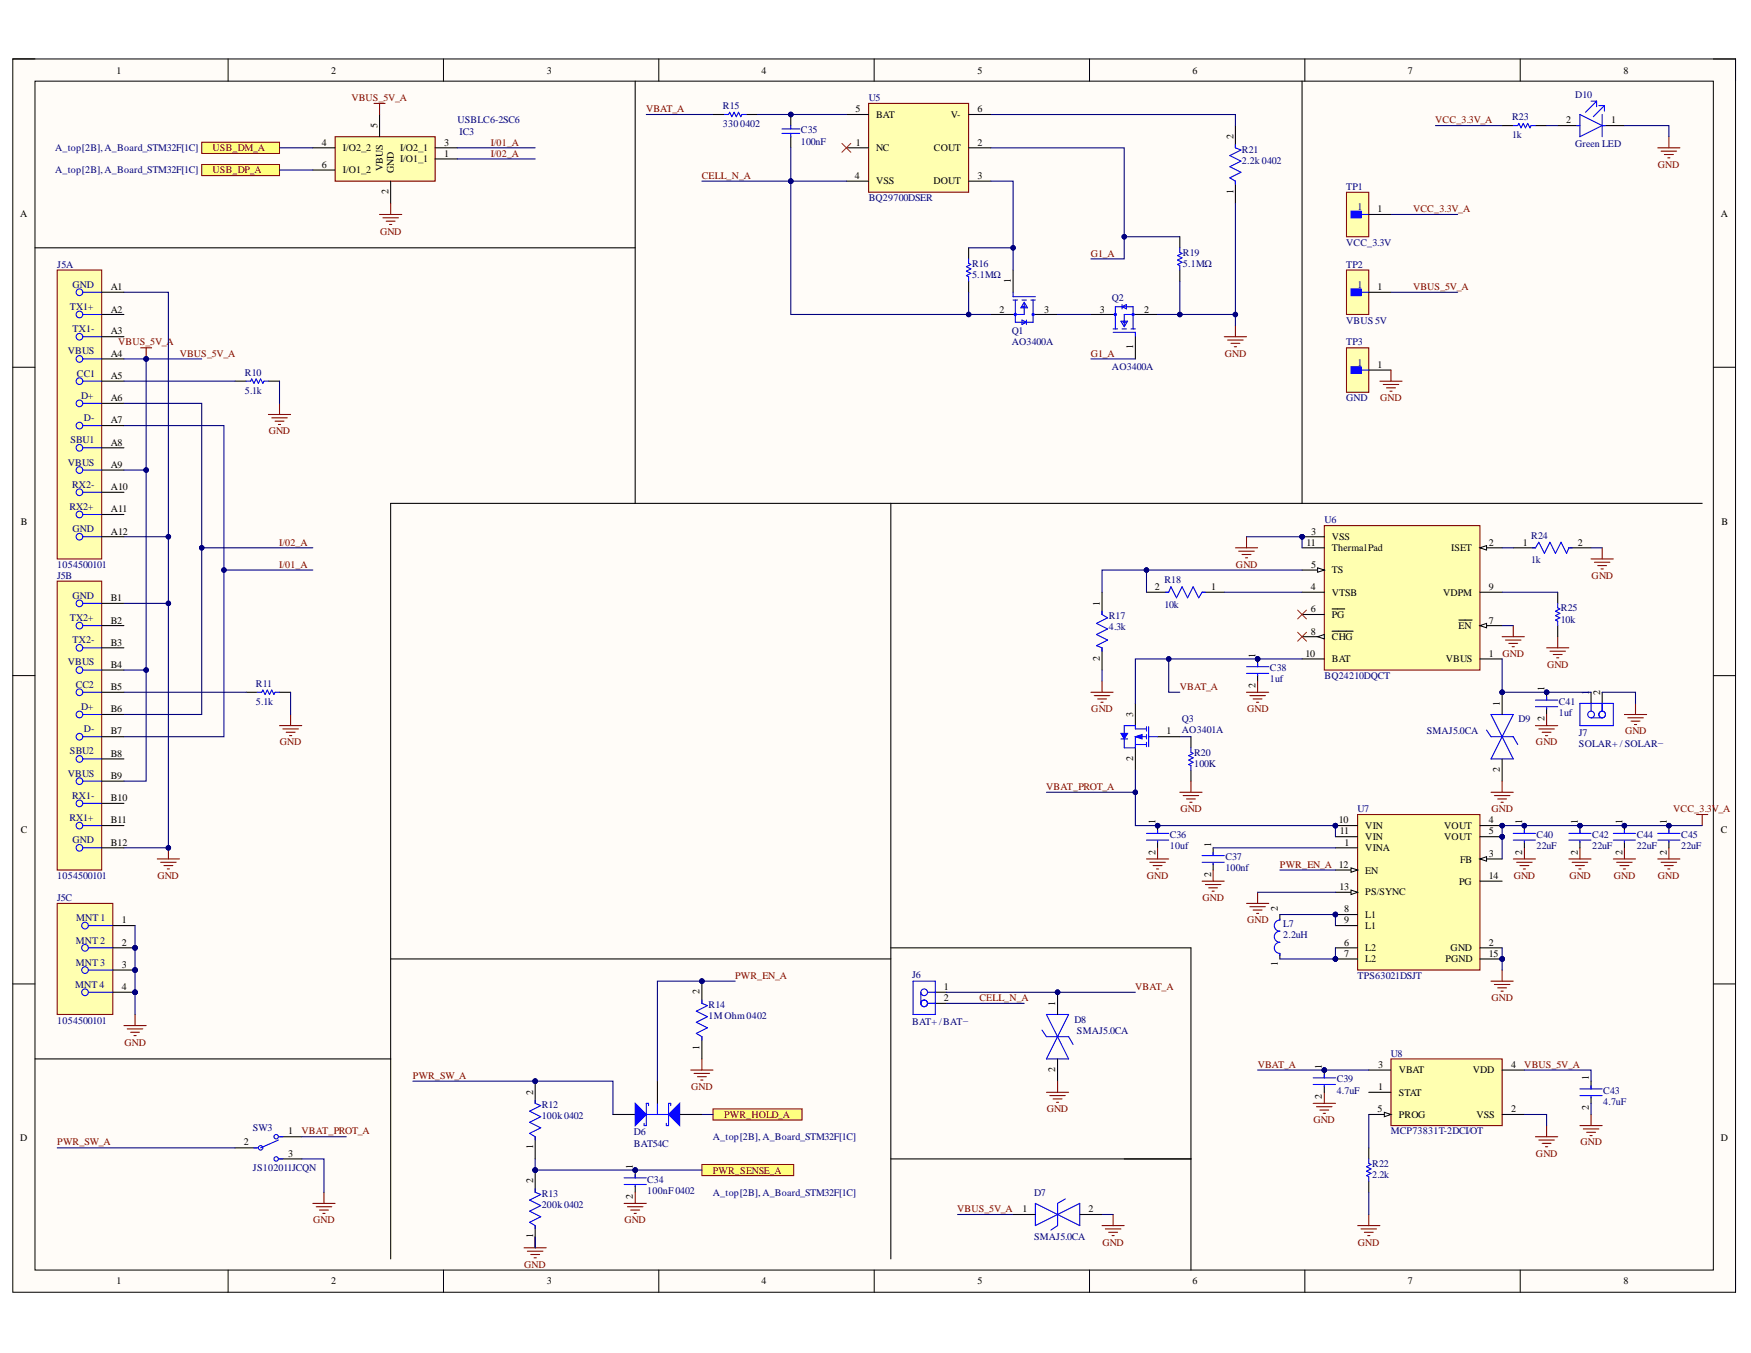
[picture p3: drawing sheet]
<svg xmlns="http://www.w3.org/2000/svg" width="279mm" height="216mm" viewBox="0 0 279 216" stroke-linecap="round" stroke-linejoin="round" font-family="sans-serif">
<defs><g id="words">
<g font-size="1.6">
<text x="18.6" y="11.7">1</text>
<text x="52.9" y="11.7">2</text>
<text x="87.3" y="11.7">3</text>
<text x="121.5" y="11.7">4</text>
<text x="156" y="11.7">5</text>
<text x="190.3" y="11.7">6</text>
<text x="224.6" y="11.7">7</text>
<text x="259" y="11.7">8</text>
<text x="136.5" y="17.9">5</text>
<text x="156" y="17.9">6</text>
<text x="51.3" y="23.2">4</text>
<text x="60.2" y="20.4" transform="rotate(-90 60.2 20.4)">5</text>
<text x="70.9" y="23.2">3</text>
<text x="136.6" y="23.2">1</text>
<text x="139.8" y="18.8">BAT</text>
<text x="151.7" y="18.8">V-</text>
<text x="156" y="23.2">2</text>
<text x="196.8" y="22.1" transform="rotate(-90 196.8 22.1)">2</text>
<text x="249.9" y="19.7">2</text>
<text x="257.1" y="19.7">1</text>
<text x="51.3" y="26.8">6</text>
<text x="54.7" y="27.6">I/O1_2</text>
<text x="54.7" y="24.1">I/O2_2</text>
<text x="61.1" y="27.2" transform="rotate(-90 61.1 27.2)">VBUS</text>
<text x="62.8" y="27.6" transform="rotate(-90 62.8 27.6)">GND</text>
<text x="63.9" y="25.9">I/O1_1</text>
<text x="63.9" y="24.1">I/O2_1</text>
<text x="70.9" y="25">1</text>
<text x="136.4" y="28.6">4</text>
<text x="139.8" y="24.1">NC</text>
<text x="139.8" y="29.4">VSS</text>
<text x="148.9" y="29.4">DOUT</text>
<text x="149" y="24.1">COUT</text>
<text x="156" y="28.6">3</text>
<text x="3.2" y="34.6">A</text>
<text x="62" y="31" transform="rotate(-90 62 31)">2</text>
<text x="196.8" y="30.9" transform="rotate(-90 196.8 30.9)">1</text>
<text x="219.8" y="33.9">1</text>
<text x="274.6" y="34.6">A</text>
<text x="17.7" y="46.3">A1</text>
<text x="161.3" y="45.2" transform="rotate(-90 161.3 45.2)">1</text>
<text x="219.8" y="46.3">1</text>
<text x="17.7" y="49.9">A2</text>
<text x="17.7" y="53.3">A3</text>
<text x="159.5" y="49.9">2</text>
<text x="166.6" y="49.9">3</text>
<text x="175.5" y="49.9">3</text>
<text x="182.6" y="49.9">2</text>
<text x="17.7" y="56.9">A4</text>
<text x="180.8" y="55.7" transform="rotate(-90 180.8 55.7)">1</text>
<text x="219.8" y="58.7">1</text>
<text x="17.7" y="60.4">A5</text>
<text x="17.7" y="64">A6</text>
<text x="17.7" y="67.5">A7</text>
<text x="17.7" y="71.1">A8</text>
<text x="17.7" y="74.6">A9</text>
<text x="3.3" y="83.8">B</text>
<text x="17.7" y="78.2">A10</text>
<text x="17.7" y="81.8">A11</text>
<text x="274.7" y="83.8">B</text>
<text x="17.7" y="85.3">A12</text>
<text x="208.5" y="87.1">11</text>
<text x="209.2" y="85.3">3</text>
<text x="212.5" y="86.1">VSS</text>
<text x="212.5" y="87.9">ThermalPad</text>
<text x="231.6" y="87.9">ISET</text>
<text x="237.6" y="87.1">2</text>
<text x="243" y="87.1">1</text>
<text x="251.8" y="87.1">2</text>
<text x="17.7" y="96">B1</text>
<text x="184.3" y="94.2">2</text>
<text x="193.2" y="94.2">1</text>
<text x="209.1" y="94.2">4</text>
<text x="209.2" y="90.6">5</text>
<text x="212.5" y="95">VTSB</text>
<text x="212.5" y="91.5">TS</text>
<text x="230.3" y="95">VDPM</text>
<text x="237.6" y="94.2">9</text>
<text x="17.7" y="99.5">B2</text>
<text x="175.5" y="96.6" transform="rotate(-90 175.5 96.6)">1</text>
<text x="209.1" y="97.7">6</text>
<text x="209.1" y="101.3">8</text>
<text x="212.5" y="98.6">PG</text>
<text x="232.7" y="100.4">EN</text>
<text x="237.6" y="99.5">7</text>
<text x="17.7" y="103.1">B3</text>
<text x="17.7" y="106.6">B4</text>
<text x="175.5" y="105.5" transform="rotate(-90 175.5 105.5)">2</text>
<text x="200.4" y="105" transform="rotate(-90 200.4 105)">1</text>
<text x="208.3" y="104.8">10</text>
<text x="212.5" y="102.1">CHG</text>
<text x="212.5" y="105.7">BAT</text>
<text x="230.7" y="105.7">VBUS</text>
<text x="237.6" y="104.8">1</text>
<text x="17.7" y="110.2">B5</text>
<text x="17.7" y="113.6">B6</text>
<text x="200.4" y="109.8" transform="rotate(-90 200.4 109.8)">2</text>
<text x="239.3" y="112.6" transform="rotate(-90 239.3 112.6)">1</text>
<text x="246.4" y="110.3" transform="rotate(-90 246.4 110.3)">1</text>
<text x="253.5" y="110.8" transform="rotate(-90 253.5 110.8)">1</text>
<text x="255.3" y="110.8" transform="rotate(-90 255.3 110.8)">2</text>
<text x="17.7" y="117.2">B7</text>
<text x="180.8" y="114.4" transform="rotate(-90 180.8 114.4)">3</text>
<text x="186.1" y="117.2">1</text>
<text x="246.4" y="115.1" transform="rotate(-90 246.4 115.1)">2</text>
<text x="17.7" y="120.7">B8</text>
<text x="17.7" y="124.3">B9</text>
<text x="180.8" y="121.5" transform="rotate(-90 180.8 121.5)">2</text>
<text x="239.3" y="123.3" transform="rotate(-90 239.3 123.3)">2</text>
<text x="17.7" y="127.8">B10</text>
<text x="17.7" y="131.4">B11</text>
<text x="184.4" y="131.5" transform="rotate(-90 184.4 131.5)">1</text>
<text x="213.6" y="131.4">10</text>
<text x="237.6" y="131.4">4</text>
<text x="242.9" y="131.5" transform="rotate(-90 242.9 131.5)">1</text>
<text x="251.8" y="131.5" transform="rotate(-90 251.8 131.5)">1</text>
<text x="258.9" y="131.5" transform="rotate(-90 258.9 131.5)">1</text>
<text x="266" y="131.5" transform="rotate(-90 266 131.5)">1</text>
<text x="3.3" y="133">C</text>
<text x="17.7" y="134.9">B12</text>
<text x="184.4" y="136.4" transform="rotate(-90 184.4 136.4)">2</text>
<text x="193.2" y="135.1" transform="rotate(-90 193.2 135.1)">1</text>
<text x="213.8" y="133.2">11</text>
<text x="214.6" y="134.9">1</text>
<text x="217.9" y="132.3">VIN</text>
<text x="217.9" y="134.1">VIN</text>
<text x="217.9" y="135.9">VINA</text>
<text x="230.5" y="132.3">VOUT</text>
<text x="230.5" y="134.1">VOUT</text>
<text x="233" y="137.6">FB</text>
<text x="237.6" y="133.2">5</text>
<text x="237.6" y="136.7">3</text>
<text x="242.9" y="136.4" transform="rotate(-90 242.9 136.4)">2</text>
<text x="251.8" y="136.4" transform="rotate(-90 251.8 136.4)">2</text>
<text x="258.9" y="136.4" transform="rotate(-90 258.9 136.4)">2</text>
<text x="266" y="136.4" transform="rotate(-90 266 136.4)">2</text>
<text x="274.6" y="133">C</text>
<text x="193.2" y="139.9" transform="rotate(-90 193.2 139.9)">2</text>
<text x="213.7" y="142">13</text>
<text x="217.9" y="139.4">EN</text>
<text x="217.9" y="142.9">PS/SYNC</text>
<text x="232.8" y="141.2">PG</text>
<text x="237.6" y="140.3">14</text>
<text x="19.5" y="147.4">1</text>
<text x="203.9" y="145.4" transform="rotate(-90 203.9 145.4)">2</text>
<text x="214.5" y="145.6">8</text>
<text x="214.5" y="147.4">9</text>
<text x="217.9" y="146.4">L1</text>
<text x="217.9" y="148.2">L1</text>
<text x="19.5" y="150.9">2</text>
<text x="19.5" y="154.5">3</text>
<text x="203.9" y="154.1" transform="rotate(-90 203.9 154.1)">1</text>
<text x="214.5" y="150.9">6</text>
<text x="214.5" y="152.7">7</text>
<text x="217.9" y="151.8">L2</text>
<text x="217.9" y="153.5">L2</text>
<text x="230.6" y="153.5">PGND</text>
<text x="231.5" y="151.8">GND</text>
<text x="237.6" y="150.9">2</text>
<text x="237.6" y="152.7">15</text>
<text x="19.5" y="158">4</text>
<text x="111.6" y="158.7" transform="rotate(-90 111.6 158.7)">2</text>
<text x="150.6" y="159.8">2</text>
<text x="150.6" y="158">1</text>
<text x="168.4" y="160.5" transform="rotate(-90 168.4 160.5)">1</text>
<text x="111.6" y="167.5" transform="rotate(-90 111.6 167.5)">1</text>
<text x="168.4" y="171.1" transform="rotate(-90 168.4 171.1)">2</text>
<text x="210.9" y="170.5" transform="rotate(-90 210.9 170.5)">1</text>
<text x="219.9" y="173.9">1</text>
<text x="219.9" y="170.4">3</text>
<text x="223.2" y="171.3">VBAT</text>
<text x="235" y="171.3">VDD</text>
<text x="241.1" y="170.4">4</text>
<text x="253.5" y="172.3" transform="rotate(-90 253.5 172.3)">1</text>
<text x="85.1" y="174.7" transform="rotate(-90 85.1 174.7)">2</text>
<text x="210.9" y="175.3" transform="rotate(-90 210.9 175.3)">2</text>
<text x="219.8" y="177.5">5</text>
<text x="223.2" y="178.4">PROG</text>
<text x="223.2" y="174.8">STAT</text>
<text x="235.6" y="178.4">VSS</text>
<text x="241.1" y="177.5">2</text>
<text x="253.5" y="177.1" transform="rotate(-90 253.5 177.1)">2</text>
<text x="3.2" y="182.1">D</text>
<text x="38.9" y="182.8">2</text>
<text x="46" y="181">1</text>
<text x="46" y="184.6">3</text>
<text x="85.1" y="183.4" transform="rotate(-90 85.1 183.4)">1</text>
<text x="274.6" y="182.1">D</text>
<text x="85.1" y="188.8" transform="rotate(-90 85.1 188.8)">2</text>
<text x="101" y="191.3" transform="rotate(-90 101 191.3)">2</text>
<text x="101" y="186.5" transform="rotate(-90 101 186.5)">1</text>
<text x="85.1" y="197.6" transform="rotate(-90 85.1 197.6)">1</text>
<text x="163.1" y="193.4">1</text>
<text x="173.7" y="193.4">2</text>
<text x="18.6" y="204.9">1</text>
<text x="52.9" y="204.9">2</text>
<text x="87.3" y="204.9">3</text>
<text x="121.5" y="204.9">4</text>
<text x="156" y="204.9">5</text>
<text x="190.3" y="204.9">6</text>
<text x="224.6" y="204.9">7</text>
<text x="259" y="204.9">8</text>
</g>
<g font-size="1.6" fill="#800000">
<text x="56.1" y="16.1">VBUS_5V_A</text>
<text x="103.1" y="17.9">VBAT_A</text>
<text x="78.3" y="23.2">I/01_A</text>
<text x="229" y="19.7">VCC_3.3V_A</text>
<text x="33.9" y="24.1">USB_DM_A</text>
<text x="33.9" y="27.6">USB_DP_A</text>
<text x="78.3" y="25">I/02_A</text>
<text x="112" y="28.6">CELL_N_A</text>
<text x="264.5" y="26.8">GND</text>
<text x="225.5" y="33.9">VCC_3.3V_A</text>
<text x="60.6" y="37.4">GND</text>
<text x="174.1" y="41">G1_A</text>
<text x="225.5" y="46.3">VBUS_5V_A</text>
<text x="18.9" y="55.1">VBUS_5V_A</text>
<text x="28.7" y="56.9">VBUS_5V_A</text>
<text x="174.1" y="56.9">G1_A</text>
<text x="195.4" y="56.9">GND</text>
<text x="220.2" y="64">GND</text>
<text x="42.9" y="69.3">GND</text>
<text x="44.6" y="87.1">I/02_A</text>
<text x="44.6" y="90.6">I/01_A</text>
<text x="197.2" y="90.6">GND</text>
<text x="254" y="92.4">GND</text>
<text x="239.8" y="104.8">GND</text>
<text x="246.9" y="106.6">GND</text>
<text x="174.1" y="113.6">GND</text>
<text x="188.3" y="110.2">VBAT_A</text>
<text x="199" y="113.6">GND</text>
<text x="44.7" y="119">GND</text>
<text x="245.1" y="119">GND</text>
<text x="259.3" y="117.2">GND</text>
<text x="166.9" y="126.1">VBAT_PROT_A</text>
<text x="188.3" y="129.6">GND</text>
<text x="238" y="129.6">GND</text>
<text x="267" y="129.6">VCC_3.3V_A</text>
<text x="25.1" y="140.3">GND</text>
<text x="183" y="140.3">GND</text>
<text x="191.9" y="143.8">GND</text>
<text x="204.2" y="138.5">PWR_EN_A 12</text>
<text x="241.5" y="140.3">GND</text>
<text x="250.4" y="140.3">GND</text>
<text x="257.5" y="140.3">GND</text>
<text x="264.5" y="140.3">GND</text>
<text x="199" y="147.4">GND</text>
<text x="117.3" y="156.2">PWR_EN_A</text>
<text x="156.3" y="159.8">CELL_N_A</text>
<text x="181.2" y="158">VBAT_A</text>
<text x="238" y="159.8">GND</text>
<text x="19.9" y="166.9">GND</text>
<text x="65.9" y="172.2">PWR_SW_A</text>
<text x="110.3" y="173.9">GND</text>
<text x="200.7" y="170.4">VBAT_A</text>
<text x="243.2" y="170.4">VBUS_5V_A</text>
<text x="115.5" y="178.4">PWR_HOLD_A</text>
<text x="167" y="177.5">GND</text>
<text x="209.6" y="179.2">GND</text>
<text x="9.1" y="182.8">PWR_SW_A</text>
<text x="48.1" y="181">VBAT_PROT_A</text>
<text x="245.1" y="184.6">GND</text>
<text x="252.2" y="182.8">GND</text>
<text x="113.8" y="187.3">PWR_SENSE_A</text>
<text x="50" y="195.2">GND</text>
<text x="99.6" y="195.2">GND</text>
<text x="152.7" y="193.4">VBUS_5V_A</text>
<text x="83.6" y="202.3">GND</text>
<text x="175.9" y="198.8">GND</text>
<text x="216.7" y="198.8">GND</text>
</g>
<g font-size="1.6" fill="#000080">
<text x="115.4" y="17.4">R15</text>
<text x="138.6" y="16.1">U5</text>
<text x="251.3" y="15.6">D10</text>
<text x="73" y="19.7">USBLC6-2SC6</text>
<text x="73.3" y="21.5">IC3</text>
<text x="115.4" y="20.2">330</text>
<text x="118.1" y="20.2">0402</text>
<text x="127.8" y="21.3">C35</text>
<text x="127.8" y="23.1">100nF</text>
<text x="241.3" y="19.2">R23</text>
<text x="241.3" y="22">1k</text>
<text x="251.3" y="23.4">Green LED</text>
<text x="8.8" y="24.1">A_top[2B], A_Board_STM32F[1C]</text>
<text x="8.8" y="27.6">A_top[2B], A_Board_STM32F[1C]</text>
<text x="198.2" y="24.3">R21</text>
<text x="198.2" y="26.1">2.2k 0402</text>
<text x="138.6" y="32.1">BQ29700DSER</text>
<text x="214.8" y="30.3">TP1</text>
<text x="216.6" y="33.6">1</text>
<text x="188.8" y="40.8">R19</text>
<text x="214.8" y="39.2">VCC_3.3V</text>
<text x="9.1" y="42.8">J5A</text>
<text x="11.6" y="45.9">GND</text>
<text x="155.1" y="42.6">R16</text>
<text x="155.1" y="44.4">5.1MΩ</text>
<text x="188.8" y="42.6">5.1MΩ</text>
<text x="214.8" y="42.8">TP2</text>
<text x="216.6" y="45.9">1</text>
<text x="11.2" y="49.5">TX1+</text>
<text x="11.6" y="53">TX1-</text>
<text x="161.4" y="53.3">Q1</text>
<text x="177.4" y="48.1">Q2</text>
<text x="214.8" y="51.7">VBUS 5V</text>
<text x="10.8" y="56.6">VBUS</text>
<text x="39.1" y="59.9">R10</text>
<text x="161.4" y="55.1">AO3400A</text>
<text x="177.4" y="59.1">AO3400A</text>
<text x="214.8" y="55.1">TP3</text>
<text x="216.6" y="58.3">1</text>
<text x="12.3" y="60.1">CC1</text>
<text x="12.9" y="63.7">D+</text>
<text x="39.1" y="62.8">5.1k</text>
<text x="214.8" y="64">GND</text>
<text x="11.2" y="70.8">SBU1</text>
<text x="13.4" y="67.2">D-</text>
<text x="10.8" y="74.3">VBUS</text>
<text x="11.5" y="77.9">RX2-</text>
<text x="11.1" y="81.4">RX2+</text>
<text x="211.3" y="83.5">U6</text>
<text x="11.6" y="85">GND</text>
<text x="244.3" y="86">R24</text>
<text x="244.3" y="89.9">1k</text>
<text x="9.1" y="90.6">1054500101</text>
<text x="9.1" y="92.4">J5B</text>
<text x="11.6" y="95.6">GND</text>
<text x="185.8" y="93.1">R18</text>
<text x="11.2" y="99.2">TX2+</text>
<text x="176.9" y="98.7">R17</text>
<text x="176.9" y="100.5">4.3k</text>
<text x="185.8" y="97">10k</text>
<text x="249.1" y="97.6">R25</text>
<text x="249.1" y="99.3">10k</text>
<text x="10.8" y="106.2">VBUS</text>
<text x="11.6" y="102.6">TX2-</text>
<text x="202.6" y="107.1">C38</text>
<text x="12.1" y="109.7">CC2</text>
<text x="12.9" y="113.3">D+</text>
<text x="40.8" y="109.6">R11</text>
<text x="40.8" y="112.4">5.1k</text>
<text x="202.6" y="108.9">1uf</text>
<text x="211.3" y="108.4">BQ24210DQCT</text>
<text x="248.7" y="112.4">C41</text>
<text x="13.4" y="116.8">D-</text>
<text x="188.6" y="115.2">Q3</text>
<text x="188.6" y="117">AO3401A</text>
<text x="227.7" y="117.2">SMAJ5.0CA</text>
<text x="242.3" y="115.2">D9</text>
<text x="248.7" y="114.2">1uf</text>
<text x="251.9" y="117.4">J7</text>
<text x="251.9" y="119.1">SOLAR+ / SOLAR−</text>
<text x="10.8" y="123.9">VBUS</text>
<text x="11.2" y="120.4">SBU2</text>
<text x="190.5" y="120.6">R20</text>
<text x="190.5" y="122.3">100K</text>
<text x="11.1" y="131">RX1+</text>
<text x="11.5" y="127.5">RX1-</text>
<text x="216.6" y="129.6">U7</text>
<text x="11.6" y="134.6">GND</text>
<text x="186.7" y="133.7">C36</text>
<text x="186.7" y="135.4">10uf</text>
<text x="195.5" y="137.2">C37</text>
<text x="245.2" y="133.7">C40</text>
<text x="245.2" y="135.4">22uF</text>
<text x="254.1" y="133.7">C42</text>
<text x="254.1" y="135.4">22uF</text>
<text x="261.2" y="133.7">C44</text>
<text x="261.2" y="135.4">22uF</text>
<text x="268.3" y="133.7">C45</text>
<text x="268.3" y="135.4">22uF</text>
<text x="9.1" y="140.3">1054500101</text>
<text x="9.1" y="143.8">J5C</text>
<text x="195.5" y="139">100nf</text>
<text x="12.2" y="147">MNT 1</text>
<text x="204.8" y="147.9">L7</text>
<text x="204.8" y="149.6">2.2uH</text>
<text x="12.1" y="150.6">MNT 2</text>
<text x="12.1" y="154.1">MNT 3</text>
<text x="12" y="157.7">MNT 4</text>
<text x="113.1" y="160.8">R14</text>
<text x="145.5" y="156.1">J6</text>
<text x="216.6" y="156.2">TPS63021DSJT</text>
<text x="9.1" y="163.3">1054500101</text>
<text x="113.1" y="162.6">1MOhm0402</text>
<text x="145.5" y="163.5">BAT+ /BAT−</text>
<text x="171.4" y="163.2">D8</text>
<text x="171.8" y="164.9">SMAJ5.0CA</text>
<text x="213.3" y="172.7">C39</text>
<text x="221.9" y="168.7">U8</text>
<text x="86.4" y="176.8">R12</text>
<text x="86.4" y="178.6">100k 0402</text>
<text x="213.3" y="174.5">4.7uF</text>
<text x="255.8" y="174.5">C43</text>
<text x="255.8" y="176.3">4.7uF</text>
<text x="40.3" y="180.5">SW3</text>
<text x="101.1" y="181.2">D6</text>
<text x="101.1" y="183">BAT54C</text>
<text x="113.8" y="181.9">A_top[2B], A_Board_STM32F[1C]</text>
<text x="221.9" y="181">MCP73831T-2DCI/OT</text>
<text x="40.3" y="186.9">JS102011JCQN</text>
<text x="86.4" y="191">R13</text>
<text x="103.3" y="188.7">C34</text>
<text x="103.3" y="190.5">100nF 0402</text>
<text x="113.8" y="190.8">A_top[2B], A_Board_STM32F[1C]</text>
<text x="165" y="190.8">D7</text>
<text x="219" y="186.2">R22</text>
<text x="219" y="187.9">2.2k</text>
<text x="86.4" y="192.8">200k 0402</text>
<text x="165" y="197.9">SMAJ5.0CA</text>
</g>
</g></defs>
<path d="M2 9.4h274.9v196.8h-274.9z" fill-rule="evenodd" fill="#fffcf8"/>
<path d="M2 9.4h274.9v196.8h-274.9z" fill="none" stroke="#000" stroke-width=".16"/>
<path d="M5.6 12.9h267.8v189.8h-267.8z" fill-rule="evenodd" fill="#fffcf8"/>
<g fill="none" stroke="#000" stroke-width=".16">
<path d="M2 9.4h3.6M5.6 12.9h267.8v189.8h-267.8zM36.4 9.4v3.5M70.8 9.4v3.5M105.1 9.4v3.5M139.5 9.4v3.5M173.8 9.4v3.5M208.2 9.4v3.5M242.6 9.4v3.5M273.4 9.4h3.5v3.5M2 58.6h3.6M273.4 58.6h3.5"/>
<path d="M2 107.8h3.6M273.4 107.8h3.5M2 157h3.6M273.4 157h3.5M36.4 202.7v3.5M70.8 202.7v3.5M105.1 202.7v3.5M139.5 202.7v3.5M173.8 202.7v3.5M208.2 202.7v3.5M242.6 202.7v3.5M276.9 202.7v3.5"/>
</g>
<path d="M9.1 43.1h7.1v46.1h-7.1z" fill-rule="evenodd" fill="#ffffb0"/>
<path d="M9.1 43.1h7.1v46.1h-7.1z" fill="none" stroke="#800000" stroke-width=".17"/>
<g fill="none" stroke="#00f" stroke-width=".17">
<path d="M13.2 46.6h3M13.2 50.2h3M13.2 53.7h3M13.2 57.3h3M13.2 60.8h3M13.2 64.4h3M13.2 67.9h3M13.2 71.5h3M13.2 75h3M13.2 78.6h3M13.2 82.1h3M13.2 85.6h3"/>
<circle cx="12.7" cy="57.3" r=".53"/>
<circle cx="12.7" cy="53.7" r=".53"/>
<circle cx="12.7" cy="46.6" r=".53"/>
<circle cx="12.7" cy="50.2" r=".53"/>
<circle cx="12.7" cy="75" r=".53"/>
<circle cx="12.7" cy="64.4" r=".53"/>
<circle cx="12.7" cy="67.9" r=".53"/>
<circle cx="12.7" cy="71.5" r=".53"/>
<circle cx="12.7" cy="60.8" r=".53"/>
<circle cx="12.7" cy="78.6" r=".53"/>
<circle cx="12.7" cy="85.6" r=".53"/>
<circle cx="12.7" cy="82.1" r=".53"/>
</g>
<path d="M16.2 46.6h3.6M16.2 50.2h3.6M16.2 53.7h3.6M16.2 57.3h3.6M16.2 60.8h3.6M16.2 64.4h3.6M16.2 67.9h3.6M16.2 71.5h3.6M16.2 75h3.6M16.2 78.6h3.6M16.2 82.1h3.6M16.2 85.6h3.6" fill="none" stroke="#000" stroke-width=".17"/>
<path d="M9.1 92.7h7.1v46.1h-7.1z" fill-rule="evenodd" fill="#ffffb0"/>
<path d="M9.1 92.7h7.1v46.1h-7.1z" fill="none" stroke="#800000" stroke-width=".17"/>
<g fill="none" stroke="#00f" stroke-width=".17">
<path d="M13.2 96.3h3M13.2 99.8h3M13.2 103.4h3M13.2 106.9h3M13.2 110.5h3M13.2 114h3M13.2 117.6h3M13.2 121.1h3M13.2 124.6h3M13.2 128.2h3M13.2 131.7h3M13.2 135.3h3"/>
<circle cx="12.7" cy="96.3" r=".53"/>
<circle cx="12.7" cy="99.8" r=".53"/>
<circle cx="12.7" cy="117.6" r=".53"/>
<circle cx="12.7" cy="114" r=".53"/>
<circle cx="12.7" cy="110.5" r=".53"/>
<circle cx="12.7" cy="106.9" r=".53"/>
<circle cx="12.7" cy="103.4" r=".53"/>
<circle cx="12.7" cy="131.7" r=".53"/>
<circle cx="12.7" cy="135.3" r=".53"/>
<circle cx="12.7" cy="124.7" r=".53"/>
<circle cx="12.7" cy="128.2" r=".53"/>
<circle cx="12.7" cy="121.1" r=".53"/>
</g>
<path d="M16.2 96.3h3.6M16.2 99.8h3.6M16.2 103.4h3.6M16.2 106.9h3.6M16.2 110.5h3.6M16.2 114h3.6M16.2 117.6h3.6M16.2 121.1h3.6M16.2 124.6h3.6M16.2 128.2h3.6M16.2 131.7h3.6M16.2 135.3h3.6" fill="none" stroke="#000" stroke-width=".17"/>
<circle cx="21.5" cy="151.2" r=".35" fill="#000080"/>
<circle cx="21.5" cy="151.2" r=".35" fill="none" stroke="#000080" stroke-width=".16"/>
<circle cx="21.5" cy="154.8" r=".35" fill="#000080"/>
<circle cx="21.5" cy="154.8" r=".35" fill="none" stroke="#000080" stroke-width=".16"/>
<circle cx="21.5" cy="158.3" r=".35" fill="#000080"/>
<circle cx="21.5" cy="158.3" r=".35" fill="none" stroke="#000080" stroke-width=".16"/>
<path d="M9.1 144.2h8.9v17.7h-8.9z" fill-rule="evenodd" fill="#ffffb0"/>
<path d="M9.1 144.2h8.9v17.7h-8.9z" fill="none" stroke="#800000" stroke-width=".17"/>
<g fill="none" stroke="#00f" stroke-width=".17">
<path d="M14.1 147.7h3.9M14.1 151.2h3.9M14.1 154.8h3.9M14.1 158.3h3.9"/>
<circle cx="13.6" cy="158.3" r=".53"/>
<circle cx="13.6" cy="154.8" r=".53"/>
<circle cx="13.6" cy="151.2" r=".53"/>
<circle cx="13.6" cy="147.7" r=".53"/>
</g>
<path d="M18 147.7h3.5M18 151.2h3.5" fill="none" stroke="#000" stroke-width=".17"/>
<circle cx="21.5" cy="151.2" r=".35" fill="#000080"/>
<circle cx="21.5" cy="151.2" r=".35" fill="none" stroke="#000080" stroke-width=".16"/>
<path d="M18 154.8h3.5" fill="none" stroke="#000" stroke-width=".17"/>
<circle cx="21.5" cy="154.8" r=".35" fill="#000080"/>
<circle cx="21.5" cy="154.8" r=".35" fill="none" stroke="#000080" stroke-width=".16"/>
<path d="M18 158.3h3.5" fill="none" stroke="#000" stroke-width=".17"/>
<circle cx="21.5" cy="158.3" r=".35" fill="#000080"/>
<circle cx="21.5" cy="158.3" r=".35" fill="none" stroke="#000080" stroke-width=".16"/>
<path d="M53.5 21.8h15.9v7.1h-15.9z" fill-rule="evenodd" fill="#ffffb0"/>
<path d="M59.7 16.5h1.7M60.6 16.5v1.8M53.5 21.8h15.9v7.1h-15.9zM60.6 34.2h3.5M61.1 34.8h2.5M61.6 35.3h1.4M62.2 35.8h.3M62.3 32.5v1.7" fill="none" stroke="#800000" stroke-width=".17"/>
<path d="M60.6 18.3v3.5M49.9 23.6h3.6M49.9 27.1h3.6M62.3 28.9v3.6M69.4 25.4h3.6M69.4 23.6h3.6" fill="none" stroke="#000" stroke-width=".17"/>
<path d="M32.2 22.7h12.4v1.8h-12.4z" fill-rule="evenodd" fill="#ffff80"/>
<path d="M32.2 22.7h12.4v1.8h-12.4z" fill="none" stroke="#800000" stroke-width=".16"/>
<path d="M32.2 26.2h12.4v1.8h-12.4z" fill-rule="evenodd" fill="#ffff80"/>
<path d="M32.2 26.2h12.4v1.8h-12.4z" fill="none" stroke="#800000" stroke-width=".16"/>
<path d="M25.1 137.1h3.5M25.6 137.6h2.5M26.2 138.1h1.4M26.7 138.7h.3M26.9 135.3v1.8" fill="none" stroke="#800000" stroke-width=".17"/>
<circle cx="26.9" cy="135.3" r=".36" fill="#000080"/>
<circle cx="26.9" cy="135.3" r=".36" fill="none" stroke="#000080" stroke-width=".16"/>
<path d="M22.4 55.5h1.8M23.3 55.5v1.8" fill="none" stroke="#800000" stroke-width=".17"/>
<circle cx="23.3" cy="57.3" r=".36" fill="#000080"/>
<circle cx="23.3" cy="57.3" r=".36" fill="none" stroke="#000080" stroke-width=".16"/>
<path d="M37.5 60.8h1.8M42.8 60.8h1.8M39.3 110.5h1.8M44.6 110.5h1.8" fill="none" stroke="#000" stroke-width=".17"/>
<path d="M39.3 60.8h.7l.2-.3 .3 .7 .4-.7 .3 .7 .4-.7 .3 .7 .2-.4h.7M41.1 110.5h.7l.1-.4 .4 .7 .4-.7 .3 .7 .4-.7 .3 .7 .2-.3h.7" fill="none" stroke="#00f" stroke-width=".17"/>
<g fill="none" stroke="#800000" stroke-width=".17">
<path d="M42.8 66.1h3.6M43.4 66.7h2.4M43.9 67.2h1.4M44.4 67.7h.4M44.6 64.4v1.7M44.6 115.8h3.5M45.1 116.3h2.5M45.7 116.8h1.4M46.2 117.4h.4M46.4 114v1.8M19.8 163.7h3.5M20.3 164.2h2.5"/>
<path d="M20.8 164.7h1.5M21.4 165.3h.3M21.5 161.9v1.8"/>
</g>
<path d="M222 169h17.7v10.6h-17.7z" fill-rule="evenodd" fill="#ffffb0"/>
<path d="M222 169h17.7v10.6h-17.7z" fill="none" stroke="#800000" stroke-width=".17"/>
<path d="M218.4 177.8h3.6M239.7 170.7h3.5" fill="none" stroke="#000" stroke-width=".17"/>
<path d="M220.9 177.5l1.1 .3-1.1 .4z" fill="#f8fcff"/>
<path d="M220.9 177.5l1.1 .3-1.1 .4z" fill="none" stroke="#000" stroke-width=".16"/>
<path d="M181.2 112.2v3.6M181.2 119.3v3.6M184.7 117.6h3.6M149.2 158.3h1.8M149.2 160.1h1.8M218.4 174.3h3.6M218.4 170.7h3.6M239.7 177.8h3.5" fill="none" stroke="#000" stroke-width=".17"/>
<g fill="none" stroke="#00f" stroke-width=".17">
<path d="M181.2 116.3h1.7M181.2 118.8h1.7M182.9 117.6h-1.7v1.7M182.9 116v.7M182.9 117.2v.7M182.9 118.4v.8M183.3 117.6h1.4M183.3 116v3.2M145.7 156.6h3.5v5.3h-3.5zM146.9 158.3v1.8M148 158.3h1.2M148 160.1h1.2"/>
<circle cx="147.5" cy="158.3" r=".53"/>
<circle cx="147.5" cy="160.1" r=".53"/>
</g>
<path d="M181.2 117.6l1-.4v.7z" fill="#00f"/>
<path d="M181.2 117.6l1-.4v.7z" fill="none" stroke="#00f" stroke-width=".16"/>
<path d="M178.9 117.9h1M179.4 117.9v1.4h1.8M181.2 116.3v-.5h-1.8v1.2" fill="none" stroke="#00f" stroke-width=".17"/>
<path d="M178.9 117h1l-.5 .9z" fill="#00f"/>
<path d="M178.9 117h1l-.5 .9z" fill="none" stroke="#00f" stroke-width=".16"/>
<circle cx="207.8" cy="85.6" r=".35" fill="#000080"/>
<circle cx="207.8" cy="85.6" r=".35" fill="none" stroke="#000080" stroke-width=".16"/>
<path d="M211.3 83.9h24.8v23h-24.8z" fill-rule="evenodd" fill="#ffffb0"/>
<path d="M211.3 83.9h24.8v23h-24.8z" fill="none" stroke="#800000" stroke-width=".17"/>
<path d="M236.1 87.4h3.6M236.1 105.1h3.6" fill="none" stroke="#000" stroke-width=".17"/>
<path d="M236.1 87.4l1.1-.3v.7z" fill="#f8fcff"/>
<path d="M236.1 87.4l1.1-.3v.7z" fill="none" stroke="#000" stroke-width=".16"/>
<path d="M207.8 85.7h3.5" fill="none" stroke="#000" stroke-width=".17"/>
<circle cx="207.8" cy="85.6" r=".35" fill="#000080"/>
<circle cx="207.8" cy="85.6" r=".35" fill="none" stroke="#000080" stroke-width=".16"/>
<path d="M207.8 94.5h3.5M207.8 91h3.5" fill="none" stroke="#000" stroke-width=".17"/>
<path d="M210.2 90.6l1.1 .4-1.1 .3z" fill="#f8fcff"/>
<path d="M210.2 90.6l1.1 .4-1.1 .3z" fill="none" stroke="#000" stroke-width=".16"/>
<path d="M207.8 98.1h3.5M212.6 97.2h2M236.1 99.8h3.6" fill="none" stroke="#000" stroke-width=".17"/>
<path d="M236.1 99.8l1.1-.3v.7z" fill="#f8fcff"/>
<path d="M236.1 99.8l1.1-.3v.7z" fill="none" stroke="#000" stroke-width=".16"/>
<path d="M232.8 98.9h2.1M207.8 101.6h3.5" fill="none" stroke="#000" stroke-width=".17"/>
<path d="M210.2 101.6l1.1-.4v.8z" fill="#f8fcff"/>
<path d="M210.2 101.6l1.1-.4v.8z" fill="none" stroke="#000" stroke-width=".16"/>
<path d="M207.8 87.4h3.5M236.1 94.5h3.6M207.8 105.1h3.5M212.6 100.7h3.3M253.9 110.5v1.7M255.7 110.5v1.7M204.2 145.9v.9M204.2 152.1v.9M161.7 193.8h3.5M172.3 193.8h3.5" fill="none" stroke="#000" stroke-width=".17"/>
<g fill="none" stroke="#00f" stroke-width=".17">
<path d="M252.1 112.2h5.3v3.6h-5.3zM253.9 112.2v1.3M253.9 114.5h1.8M255.7 112.2v1.3M204.2 146.6v.2a.89 .89 0 0 0-.9 .9 .89 .89 0 0 0 .9 .9 .89 .89 0 0 0-.9 .9 .89 .89 0 0 0 .9 .9 .89 .89 0 0 0-.9 .8 .89 .89 0 0 0 .9 .9v.4M165.2 192l7.1 3.6v-3.6l-7.1 3.6zM170 191.3l-1.2 .7v3.6l-1.1 .7"/>
<circle cx="253.9" cy="114" r=".53"/>
<circle cx="255.7" cy="114" r=".53"/>
</g>
<circle cx="213.1" cy="131.7" r=".35" fill="#000080"/>
<circle cx="213.1" cy="131.7" r=".35" fill="none" stroke="#000080" stroke-width=".16"/>
<circle cx="239.7" cy="131.7" r=".35" fill="#000080"/>
<circle cx="239.7" cy="131.7" r=".35" fill="none" stroke="#000080" stroke-width=".16"/>
<circle cx="239.7" cy="133.5" r=".35" fill="#000080"/>
<circle cx="239.7" cy="133.5" r=".35" fill="none" stroke="#000080" stroke-width=".16"/>
<circle cx="213.1" cy="145.9" r=".35" fill="#000080"/>
<circle cx="213.1" cy="145.9" r=".35" fill="none" stroke="#000080" stroke-width=".16"/>
<circle cx="213.1" cy="153" r=".35" fill="#000080"/>
<circle cx="213.1" cy="153" r=".35" fill="none" stroke="#000080" stroke-width=".16"/>
<circle cx="239.7" cy="153" r=".35" fill="#000080"/>
<circle cx="239.7" cy="153" r=".35" fill="none" stroke="#000080" stroke-width=".16"/>
<path d="M216.6 130h19.5v24.8h-19.5z" fill-rule="evenodd" fill="#ffffb0"/>
<path d="M216.6 130h19.5v24.8h-19.5z" fill="none" stroke="#800000" stroke-width=".17"/>
<path d="M213.1 131.7h3.5" fill="none" stroke="#000" stroke-width=".17"/>
<circle cx="213.1" cy="131.7" r=".35" fill="#000080"/>
<circle cx="213.1" cy="131.7" r=".35" fill="none" stroke="#000080" stroke-width=".16"/>
<path d="M213.1 133.5h3.5M213.1 135.3h3.5M236.1 131.7h3.6" fill="none" stroke="#000" stroke-width=".17"/>
<circle cx="239.7" cy="131.7" r=".35" fill="#000080"/>
<circle cx="239.7" cy="131.7" r=".35" fill="none" stroke="#000080" stroke-width=".16"/>
<path d="M236.1 133.5h3.6" fill="none" stroke="#000" stroke-width=".17"/>
<circle cx="239.7" cy="133.5" r=".35" fill="#000080"/>
<circle cx="239.7" cy="133.5" r=".35" fill="none" stroke="#000080" stroke-width=".16"/>
<path d="M213.1 138.8h3.5" fill="none" stroke="#000" stroke-width=".17"/>
<path d="M215.6 138.5l1 .3-1 .4z" fill="#f8fcff"/>
<path d="M215.6 138.5l1 .3-1 .4z" fill="none" stroke="#000" stroke-width=".16"/>
<path d="M236.1 137.1h3.6" fill="none" stroke="#000" stroke-width=".17"/>
<path d="M236.1 137.1l1.1-.4v.7z" fill="#f8fcff"/>
<path d="M236.1 137.1l1.1-.4v.7z" fill="none" stroke="#000" stroke-width=".16"/>
<path d="M213.1 145.9h3.5" fill="none" stroke="#000" stroke-width=".17"/>
<circle cx="213.1" cy="145.9" r=".35" fill="#000080"/>
<circle cx="213.1" cy="145.9" r=".35" fill="none" stroke="#000080" stroke-width=".16"/>
<path d="M213.1 147.7h3.5M213.1 151.2h3.5M213.1 153h3.5" fill="none" stroke="#000" stroke-width=".17"/>
<circle cx="213.1" cy="153" r=".35" fill="#000080"/>
<circle cx="213.1" cy="153" r=".35" fill="none" stroke="#000080" stroke-width=".16"/>
<path d="M213.1 142.4h3.5M236.1 140.6h3.6" fill="none" stroke="#000" stroke-width=".17"/>
<path d="M215.6 142l1 .4-1 .3z" fill="#f8fcff"/>
<path d="M215.6 142l1 .4-1 .3z" fill="none" stroke="#000" stroke-width=".16"/>
<path d="M236.1 151.2h3.6M236.1 153h3.6" fill="none" stroke="#000" stroke-width=".17"/>
<circle cx="239.7" cy="153" r=".35" fill="#000080"/>
<circle cx="239.7" cy="153" r=".35" fill="none" stroke="#000080" stroke-width=".16"/>
<g fill="none" stroke="#800000" stroke-width=".17">
<path d="M197.1 87.4h3.6M197.7 88h2.4M198.2 88.5h1.4M198.7 89h.4M198.9 85.7v1.7M241.5 99.8v1.8M253.9 89.2h3.5M254.4 89.7h2.5M254.9 90.3h1.5M255.5 90.8h.3M255.7 87.4v1.8M174.1 110.5h3.5"/>
<path d="M174.6 111h2.5M175.1 111.5h1.5M175.7 112.1h.3M175.8 108.7v1.8M239.7 101.6h3.5M240.2 102.1h2.5M240.8 102.7h1.4M241.3 103.2h.3M246.8 103.4h3.5M247.3 103.9h2.5M247.9 104.4h1.4M248.4 105h.3"/>
<path d="M248.6 101.6v1.8M259.2 114h3.5M259.7 114.5h2.5M260.3 115.1h1.4M260.8 115.6h.3M261 112.2v1.8M188.3 126.4h3.5M188.8 127h2.5M189.3 127.5h1.4M189.9 128h.3M190 124.6v1.8M270.7 130h1.8"/>
<path d="M271.6 130v1.7M198.9 144.2h3.5M199.4 144.7h2.5M200 145.2h1.4M200.5 145.8h.3M200.7 142.4v1.8M237.9 156.6h3.6M238.5 157.1h2.4M239 157.6h1.4M239.5 158.2h.4M239.7 154.8v1.8M246.8 179.6v1.8"/>
<path d="M252.1 179.6h3.6M253.9 177.8v1.8M175.8 195.6h3.6M176.4 196.1h2.5M176.9 196.6h1.4M177.4 197.2h.4M177.6 193.8v1.8M216.6 195.6h3.6M217.2 196.1h2.4M217.7 196.6h1.4M218.2 197.2h.4M218.4 193.8v1.8"/>
<path d="M245 181.4h3.6M245.5 181.9h2.5M246.1 182.4h1.4M246.6 183h.4M252.6 180.1h2.5M253.2 180.7h1.4M253.7 181.2h.4"/>
</g>
<path d="M175.8 94.5v3.6M182.9 94.5h3.6M191.8 94.5h3.6M241.5 87.4h3.5M250.3 87.4h3.6M175.8 103.4v3.5M190 117.6v1.7M190 122.9v1.7" fill="none" stroke="#000" stroke-width=".17"/>
<path d="M175.8 97.5v.6l.9 .5-1.7 .9 1.7 .9-1.7 .8 1.7 .9-1.7 .9 .8 .4v.5M186 94.5h.5l.3-.9 .9 1.8 .9-1.8 .9 1.8 .9-1.8 .9 1.8 .5-.9h.5M244.5 87.4h.5l.5-.9 .9 1.8 .9-1.8 .9 1.8 .9-1.8 .9 1.8 .3-.9h.6M190 119.3v.7l.4 .2-.7 .4 .7 .3-.7 .4 .7 .3-.7 .4 .3 .2v.7" fill="none" stroke="#00f" stroke-width=".17"/>
<circle cx="200.7" cy="105.1" r=".36" fill="#000080"/>
<circle cx="200.7" cy="105.1" r=".36" fill="none" stroke="#000080" stroke-width=".16"/>
<path d="M200.7 105.1v1.3" fill="none" stroke="#000" stroke-width=".17"/>
<circle cx="200.7" cy="105.1" r=".36" fill="#000080"/>
<circle cx="200.7" cy="105.1" r=".36" fill="none" stroke="#000080" stroke-width=".16"/>
<path d="M200.7 107.6v1.1" fill="none" stroke="#000" stroke-width=".17"/>
<path d="M198.9 106.4h3.5M198.9 107.5h3.5M200.7 105.9v.5M200.7 107.6v.2" fill="none" stroke="#00f" stroke-width=".17"/>
<path d="M198.9 110.5h3.5M199.4 111h2.5M200 111.5h1.4M200.5 112.1h.3M200.7 108.7v1.8" fill="none" stroke="#800000" stroke-width=".17"/>
<circle cx="184.7" cy="131.7" r=".35" fill="#000080"/>
<circle cx="184.7" cy="131.7" r=".35" fill="none" stroke="#000080" stroke-width=".16"/>
<path d="M184.7 131.7v1.3" fill="none" stroke="#000" stroke-width=".17"/>
<circle cx="184.7" cy="131.7" r=".35" fill="#000080"/>
<circle cx="184.7" cy="131.7" r=".35" fill="none" stroke="#000080" stroke-width=".16"/>
<path d="M184.7 134.2v1.1M193.6 135.3v1.2M193.6 137.8v1" fill="none" stroke="#000" stroke-width=".17"/>
<path d="M182.9 133h3.6M182.9 134.1h3.6M184.7 132.5v.5M184.7 134.2v.2M191.8 136.5h3.6M191.8 137.6h3.6M193.6 136v.5M193.6 137.8v.2" fill="none" stroke="#00f" stroke-width=".17"/>
<g fill="none" stroke="#800000" stroke-width=".17">
<path d="M182.9 137.1h3.6M183.5 137.6h2.5M184 138.1h1.4M184.5 138.7h.4M184.7 135.3v1.8M193.6 138.8v1.8M241.5 137.1h3.5M242 137.6h2.5M242.5 138.1h1.4M243.1 138.7h.3M243.2 135.3v1.8M250.3 137.1h3.6"/>
<path d="M250.9 137.6h2.4M251.4 138.1h1.4M251.9 138.7h.4M252.1 135.3v1.8M257.4 137.1h3.6M258 137.6h2.4M258.5 138.1h1.4M259 138.7h.4M259.2 135.3v1.8M191.8 140.6h3.6M192.3 141.1h2.5M192.9 141.7h1.4"/>
<path d="M193.4 142.2h.4"/>
</g>
<circle cx="246.8" cy="110.5" r=".35" fill="#000080"/>
<circle cx="246.8" cy="110.5" r=".35" fill="none" stroke="#000080" stroke-width=".16"/>
<path d="M246.8 110.5v1.2" fill="none" stroke="#000" stroke-width=".17"/>
<circle cx="246.8" cy="110.5" r=".35" fill="#000080"/>
<circle cx="246.8" cy="110.5" r=".35" fill="none" stroke="#000080" stroke-width=".16"/>
<path d="M246.8 112.9v1.1" fill="none" stroke="#000" stroke-width=".17"/>
<path d="M245 111.7h3.6M245 112.8h3.6M246.8 111.2v.5M246.8 112.9v.2" fill="none" stroke="#00f" stroke-width=".17"/>
<path d="M245 115.8h3.6M245.5 116.3h2.5M246.1 116.8h1.4M246.6 117.4h.4M246.8 114v1.8" fill="none" stroke="#800000" stroke-width=".17"/>
<circle cx="239.7" cy="110.5" r=".35" fill="#000080"/>
<circle cx="239.7" cy="110.5" r=".35" fill="none" stroke="#000080" stroke-width=".16"/>
<path d="M237.2 116.5l.7 1.1h3.6l.7 1.2M237.9 114l3.6 7.1h-3.6l3.6-7.1z" fill="none" stroke="#00f" stroke-width=".17"/>
<path d="M239.7 110.5v3.5" fill="none" stroke="#000" stroke-width=".17"/>
<circle cx="239.7" cy="110.5" r=".35" fill="#000080"/>
<circle cx="239.7" cy="110.5" r=".35" fill="none" stroke="#000080" stroke-width=".16"/>
<path d="M239.7 121.1v3.5" fill="none" stroke="#000" stroke-width=".17"/>
<path d="M237.9 126.4h3.6M238.5 127h2.4M239 127.5h1.4M239.5 128h.4M239.7 124.6v1.8" fill="none" stroke="#800000" stroke-width=".17"/>
<circle cx="168.7" cy="158.3" r=".35" fill="#000080"/>
<circle cx="168.7" cy="158.3" r=".35" fill="none" stroke="#000080" stroke-width=".16"/>
<path d="M166.3 164.4l.7 1h3.5l.7 1.3M167 161.9h3.5l-3.5 7.1h3.5z" fill="none" stroke="#00f" stroke-width=".17"/>
<path d="M168.7 158.3v3.6" fill="none" stroke="#000" stroke-width=".17"/>
<circle cx="168.7" cy="158.3" r=".35" fill="#000080"/>
<circle cx="168.7" cy="158.3" r=".35" fill="none" stroke="#000080" stroke-width=".16"/>
<path d="M239.7 20h1.8M245 20h1.8M248.6 20h3.5M255.7 20h3.5M168.7 169v3.5" fill="none" stroke="#000" stroke-width=".17"/>
<g fill="none" stroke="#800000" stroke-width=".17">
<path d="M264.5 23.6h3.6M265.1 24.1h2.4M265.6 24.7h1.4M266.1 25.2h.4M266.3 21.8v1.8M167 174.3h3.5M167.5 174.8h2.5M168 175.4h1.5M168.6 175.9h.3M168.8 172.5v1.8M209.5 176.1h3.6M210.1 176.6h2.5"/>
<path d="M210.6 177.1h1.4M211.1 177.7h.4M211.3 174.3v1.8"/>
</g>
<path d="M252.1 18.3l3.6 1.7-3.6 1.8zM253.9 16.1h.9M254.8 16.1l-1.8 1.8M254.8 16.1v.9M255.1 16.8h.9M255.7 18.3v3.5M256 16.8l-1.8 1.8M256 16.8v.9M241.5 20h.7l.2-.3 .3 .7 .4-.7 .3 .7 .4-.7 .3 .7 .2-.4h.7M251.6 20h.5M255.7 20h.5" fill="none" stroke="#00f" stroke-width=".17"/>
<path d="M214.9 30.7h3.5v7.1h-3.5z" fill-rule="evenodd" fill="#ffffb0"/>
<path d="M214.9 30.7h3.5v7.1h-3.5z" fill="none" stroke="#800000" stroke-width=".17"/>
<path d="M215.6 33.7h1.6v1.1h-1.6z" fill-rule="evenodd" fill="#00f"/>
<path d="M215.6 33.7h1.6v1.1h-1.6zM217.2 34.2h1.2" fill="none" stroke="#00f" stroke-width=".17"/>
<path d="M218.4 34.2h3.6" fill="none" stroke="#000" stroke-width=".17"/>
<path d="M214.9 43.1h3.5v7.1h-3.5z" fill-rule="evenodd" fill="#ffffb0"/>
<path d="M214.9 43.1h3.5v7.1h-3.5z" fill="none" stroke="#800000" stroke-width=".17"/>
<path d="M215.6 46.1h1.6v1.1h-1.6z" fill-rule="evenodd" fill="#00f"/>
<path d="M215.6 46.1h1.6v1.1h-1.6zM217.2 46.6h1.2" fill="none" stroke="#00f" stroke-width=".17"/>
<path d="M218.4 46.6h3.6" fill="none" stroke="#000" stroke-width=".17"/>
<path d="M214.9 55.5h3.5v7.1h-3.5z" fill-rule="evenodd" fill="#ffffb0"/>
<path d="M214.9 55.5h3.5v7.1h-3.5z" fill="none" stroke="#800000" stroke-width=".17"/>
<path d="M215.6 58.5h1.6v1.1h-1.6z" fill-rule="evenodd" fill="#00f"/>
<path d="M215.6 58.5h1.6v1.1h-1.6zM217.2 59h1.2" fill="none" stroke="#00f" stroke-width=".17"/>
<path d="M218.4 59h3.6M271.6 80.3h-129.5v120.6" fill="none" stroke="#000" stroke-width=".17"/>
<path d="M222 59v1.8M220.2 60.8h3.5M220.7 61.4h2.5M221.2 61.9h1.5M221.8 62.4h.3" fill="none" stroke="#800000" stroke-width=".17"/>
<path d="M138.6 16.5h16v14.2h-16z" fill-rule="evenodd" fill="#ffffb0"/>
<path d="M138.6 16.5h16v14.2h-16z" fill="none" stroke="#800000" stroke-width=".17"/>
<path d="M113.8 18.3h1.7M119.1 18.3h1.8M135.1 18.3h3.5M154.6 18.3h3.5M135.1 23.6h3.5M135.1 28.9h3.5M154.6 23.6h3.5M154.6 28.9h3.5" fill="none" stroke="#000" stroke-width=".17"/>
<path d="M115.5 18.3h.8l.1-.4 .4 .7 .3-.7 .4 .7 .3-.7 .4 .7 .2-.3h.7" fill="none" stroke="#00f" stroke-width=".17"/>
<circle cx="126.2" cy="18.3" r=".35" fill="#000080"/>
<circle cx="126.2" cy="18.3" r=".35" fill="none" stroke="#000080" stroke-width=".16"/>
<path d="M126.2 18.3v1.7M126.2 21.8v1.8" fill="none" stroke="#000" stroke-width=".17"/>
<circle cx="126.2" cy="18.3" r=".35" fill="#000080"/>
<circle cx="126.2" cy="18.3" r=".35" fill="none" stroke="#000080" stroke-width=".16"/>
<g fill="none" stroke="#00f" stroke-width=".17">
<path d="M124.8 20.6h2.8M124.8 21.3h2.8M126.2 20v.6M126.2 21.3v.5M188.3 39.6v.7l.3 .1-.7 .4 .7 .3-.7 .4 .7 .4-.7 .3 .4 .2v.7M197.1 23.1v.5l.9 .3-1.8 .9 1.8 .9-1.8 .9 1.8 .9-1.8 .9 .9 .5v.5M154.6 41.3v.7l.3 .2-.7 .4 .7 .3-.7 .4 .7 .3-.7 .4 .4 .2v.7M161.7 46.6v.7h3.5M161.7 47.9h.7M162 47.9v3.5h2.8v-3.5M163.1 47.9h.7M163.1 48.9h.5"/>
<path d="M163.1 51.1l.7 .3-.7 .4zM163.4 48.4v1.8h-1.7M163.4 48.2l.6 .9h-1.1zM163.8 51.1v.7M164.5 47.9h.7M164.8 50.2h.4M177.6 50.2h.4M177.6 53h3.6v.7M177.6 52.5h.7M178 52.5v-3.6h2.8v3.6M178.9 51.2h1l-.5 .9zM179 52.5h.7"/>
<path d="M179 48.9l.7-.3v.7zM179 48.6v.7M179.2 51.4h.5M180.5 52.5h.7M181.2 50.2h-1.8v1.8M104.9 176.1v1.7M40.5 183.2h.6M44.4 181.9l-2.8 1.3M44.6 181.4h.5M44.6 184.9h.5"/>
<circle cx="162" cy="50.2" r=".18"/>
<circle cx="164.8" cy="50.2" r=".18"/>
<circle cx="178" cy="50.2" r=".18"/>
<circle cx="180.8" cy="50.2" r=".17"/>
<circle cx="41.6" cy="183.2" r=".36"/>
<circle cx="44.1" cy="184.9" r=".35"/>
<circle cx="44.1" cy="181.4" r=".35"/>
</g>
<path d="M134.3 22.9l1.5 1.4M135.8 22.9l-1.5 1.4" fill="none" stroke="#f00" stroke-width=".16"/>
<g fill="none" stroke="#000" stroke-width=".17">
<path d="M154.6 39.5v1.8M188.3 37.8v1.8M197.1 20v3.6M197.1 28.9v3.6M154.6 44.9v1.7M158.1 50.2h3.6M161.7 43.1v3.5M165.2 50.2h3.5M174.1 50.2h3.5M181.2 50.2h3.5M181.2 53.7v3.6M188.3 43.1v1.8"/>
<path d="M101.4 80.3h40.7M97.8 177.8h3.6M104.9 172.5v3.6M37.5 183.2h3.6M44.6 181.4h3.6M44.6 184.9h3.6"/>
</g>
<path d="M195.4 53.7h3.5M195.9 54.3h2.5M196.4 54.8h1.4M196.9 55.3h.4M197.1 52v1.7M49.9 192h3.6M50.5 192.6h2.4M51 193.1h1.4M51.5 193.6h.4M51.7 190.3v1.7" fill="none" stroke="#800000" stroke-width=".17"/>
<path d="M101.4 176.1l1.7 1.7-1.7 1.8z" fill="#00f"/>
<path d="M101.4 176.1l1.7 1.7-1.7 1.8z" fill="none" stroke="#00f" stroke-width=".17"/>
<path d="M108.5 177.8h3.5" fill="none" stroke="#000" stroke-width=".17"/>
<path d="M106.7 177.8l1.8-1.7v3.5z" fill="#00f"/>
<path d="M103.1 177.8h3.6M103.5 176.4v-.3h-.4v3.5h-.3v-.3M106.7 177.8l1.8-1.7v3.5zM107 176.4v-.3h-.3v3.5h-.4v-.3" fill="none" stroke="#00f" stroke-width=".17"/>
<circle cx="85.4" cy="172.5" r=".36" fill="#000080"/>
<circle cx="85.4" cy="172.5" r=".36" fill="none" stroke="#000080" stroke-width=".16"/>
<path d="M85.4 172.5v3.6M85.4 181.4v3.5" fill="none" stroke="#000" stroke-width=".17"/>
<circle cx="85.4" cy="172.5" r=".36" fill="#000080"/>
<circle cx="85.4" cy="172.5" r=".36" fill="none" stroke="#000080" stroke-width=".16"/>
<path d="M85.4 175.5v.6l.9 .3-1.8 .9 1.8 .9-1.8 .9 1.8 .9-1.8 .9 .9 .5v.5" fill="none" stroke="#00f" stroke-width=".17"/>
<circle cx="85.4" cy="186.7" r=".35" fill="#000080"/>
<circle cx="85.4" cy="186.7" r=".35" fill="none" stroke="#000080" stroke-width=".16"/>
<path d="M85.4 186.7v3.6M85.4 195.6v3.5" fill="none" stroke="#000" stroke-width=".17"/>
<circle cx="85.4" cy="186.7" r=".35" fill="#000080"/>
<circle cx="85.4" cy="186.7" r=".35" fill="none" stroke="#000080" stroke-width=".16"/>
<path d="M85.4 189.7v.6l.9 .3-1.8 .9 1.8 .9-1.8 .9 1.8 .9-1.8 .8 .9 .6v.5" fill="none" stroke="#00f" stroke-width=".17"/>
<circle cx="101.4" cy="186.7" r=".35" fill="#000080"/>
<circle cx="101.4" cy="186.7" r=".35" fill="none" stroke="#000080" stroke-width=".16"/>
<path d="M101.4 186.7v1.3" fill="none" stroke="#000" stroke-width=".17"/>
<circle cx="101.4" cy="186.7" r=".35" fill="#000080"/>
<circle cx="101.4" cy="186.7" r=".35" fill="none" stroke="#000080" stroke-width=".16"/>
<path d="M101.4 189.2v1.1" fill="none" stroke="#000" stroke-width=".17"/>
<path d="M99.6 188h3.5M99.6 189h3.5M101.4 187.4v.6M101.4 189.2v.2" fill="none" stroke="#00f" stroke-width=".17"/>
<circle cx="112" cy="156.6" r=".35" fill="#000080"/>
<circle cx="112" cy="156.6" r=".35" fill="none" stroke="#000080" stroke-width=".16"/>
<path d="M112 156.6v3.5M112 165.4v3.6" fill="none" stroke="#000" stroke-width=".17"/>
<circle cx="112" cy="156.6" r=".35" fill="#000080"/>
<circle cx="112" cy="156.6" r=".35" fill="none" stroke="#000080" stroke-width=".16"/>
<path d="M112 159.6v.5l.9 .4-1.8 .9 1.8 .8-1.8 .9 1.8 .9-1.8 .9 .9 .5v.6" fill="none" stroke="#00f" stroke-width=".17"/>
<g fill="none" stroke="#800000" stroke-width=".17">
<path d="M110.2 170.7h3.6M110.8 171.3h2.4M111.3 171.8h1.4M111.8 172.3h.4M112 169v1.7M83.6 199.1h3.6M84.1 199.7h2.5M85.4 197.3v1.8M99.6 192h3.5M100.1 192.6h2.5M100.6 193.1h1.5M101.2 193.6h.3"/>
<path d="M101.4 190.3v1.7M84.7 200.2h1.4M85.2 200.7h.4"/>
</g>
<path d="M101.4 12.9v67.4h-39.1v120.6M207.8 12.9v67.4M62.3 153h79.8M5.6 169h56.7" fill="none" stroke="#000" stroke-width=".17"/>
<path d="M113.8 177h14.2v1.7h-14.2z" fill-rule="evenodd" fill="#ffff80"/>
<path d="M113.8 177h14.2v1.7h-14.2z" fill="none" stroke="#800000" stroke-width=".16"/>
<path d="M112 185.8h14.6v1.8h-14.6z" fill-rule="evenodd" fill="#ffff80"/>
<path d="M112 185.8h14.6v1.8h-14.6z" fill="none" stroke="#800000" stroke-width=".16"/>
<path d="M207.1 97.3l1.4 1.5M208.5 97.3l-1.4 1.5M207.1 100.9l1.4 1.4M208.5 100.9l-1.4 1.4" fill="none" stroke="#f00" stroke-width=".16"/>
<path d="M5.6 39.5h95.8" fill="none" stroke="#000" stroke-width=".17"/>
<path d="M264.5 137.1h3.6M265.1 137.6h2.4M265.6 138.1h1.4M266.1 138.7h.4M266.3 135.3v1.8" fill="none" stroke="#800000" stroke-width=".17"/>
<circle cx="243.2" cy="131.7" r=".35" fill="#000080"/>
<circle cx="243.2" cy="131.7" r=".35" fill="none" stroke="#000080" stroke-width=".16"/>
<path d="M243.2 131.7v1.3" fill="none" stroke="#000" stroke-width=".17"/>
<circle cx="243.2" cy="131.7" r=".35" fill="#000080"/>
<circle cx="243.2" cy="131.7" r=".35" fill="none" stroke="#000080" stroke-width=".16"/>
<path d="M243.2 134.2v1.1" fill="none" stroke="#000" stroke-width=".17"/>
<path d="M241.5 133h3.5M241.5 134.1h3.5M243.2 132.5v.5M243.2 134.2v.2" fill="none" stroke="#00f" stroke-width=".17"/>
<circle cx="252.1" cy="131.7" r=".35" fill="#000080"/>
<circle cx="252.1" cy="131.7" r=".35" fill="none" stroke="#000080" stroke-width=".16"/>
<path d="M252.1 131.7v1.3" fill="none" stroke="#000" stroke-width=".17"/>
<circle cx="252.1" cy="131.7" r=".35" fill="#000080"/>
<circle cx="252.1" cy="131.7" r=".35" fill="none" stroke="#000080" stroke-width=".16"/>
<path d="M252.1 134.2v1.1" fill="none" stroke="#000" stroke-width=".17"/>
<path d="M250.3 133h3.6M250.3 134.1h3.6M252.1 132.5v.5M252.1 134.2v.2" fill="none" stroke="#00f" stroke-width=".17"/>
<circle cx="259.2" cy="131.7" r=".35" fill="#000080"/>
<circle cx="259.2" cy="131.7" r=".35" fill="none" stroke="#000080" stroke-width=".16"/>
<path d="M259.2 131.7v1.3" fill="none" stroke="#000" stroke-width=".17"/>
<circle cx="259.2" cy="131.7" r=".35" fill="#000080"/>
<circle cx="259.2" cy="131.7" r=".35" fill="none" stroke="#000080" stroke-width=".16"/>
<path d="M259.2 134.2v1.1" fill="none" stroke="#000" stroke-width=".17"/>
<path d="M257.4 133h3.6M257.4 134.1h3.6M259.2 132.5v.5M259.2 134.2v.2" fill="none" stroke="#00f" stroke-width=".17"/>
<circle cx="266.3" cy="131.7" r=".35" fill="#000080"/>
<circle cx="266.3" cy="131.7" r=".35" fill="none" stroke="#000080" stroke-width=".16"/>
<path d="M266.3 131.7v1.3" fill="none" stroke="#000" stroke-width=".17"/>
<circle cx="266.3" cy="131.7" r=".35" fill="#000080"/>
<circle cx="266.3" cy="131.7" r=".35" fill="none" stroke="#000080" stroke-width=".16"/>
<path d="M266.3 134.2v1.1M253.9 172.5v1.3M253.9 175v1.1" fill="none" stroke="#000" stroke-width=".17"/>
<path d="M264.5 133h3.6M264.5 134.1h3.6M266.3 132.5v.5M266.3 134.2v.2M252.1 173.8h3.6M252.1 174.8h3.6M253.9 173.2v.6M253.9 175v.2" fill="none" stroke="#00f" stroke-width=".17"/>
<circle cx="211.3" cy="170.8" r=".35" fill="#000080"/>
<circle cx="211.3" cy="170.8" r=".35" fill="none" stroke="#000080" stroke-width=".16"/>
<path d="M211.3 170.7v1.3" fill="none" stroke="#000" stroke-width=".17"/>
<circle cx="211.3" cy="170.8" r=".35" fill="#000080"/>
<circle cx="211.3" cy="170.8" r=".35" fill="none" stroke="#000080" stroke-width=".16"/>
<path d="M248.6 94.5v1.8M248.6 99.8v1.8M142.1 151.2h47.9v51.5M211.3 173.2v1.1M142.1 184.9h47.9M218.4 183.2v1.7M218.4 188.5v1.8" fill="none" stroke="#000" stroke-width=".17"/>
<path d="M248.6 96.3v.7l.3 .2-.7 .3 .7 .4-.7 .3 .7 .4-.7 .3 .4 .2v.7M209.5 172h3.6M209.5 173.1h3.6M211.3 171.5v.5M211.3 173.2v.2M218.4 184.9v.7l.4 .2-.8 .4 .8 .3-.8 .4 .8 .3-.8 .4 .4 .2v.7" fill="none" stroke="#00f" stroke-width=".17"/>
<path d="M19.8 67.9h15.9v23.1" fill="none" stroke="#000080" stroke-width=".17"/>
<circle cx="35.7" cy="91" r=".35" fill="#000080"/>
<circle cx="35.7" cy="91" r=".35" fill="none" stroke="#000080" stroke-width=".16"/>
<path d="M32.2 87.4v26.6h-12.4" fill="none" stroke="#000080" stroke-width=".17"/>
<circle cx="32.2" cy="87.4" r=".35" fill="#000080"/>
<circle cx="32.2" cy="87.4" r=".35" fill="none" stroke="#000080" stroke-width=".16"/>
<path d="M44.6 23.6h5.3M44.6 27.1h5.3M19.8 106.9h3.5v17.7h-3.5" fill="none" stroke="#000080" stroke-width=".17"/>
<circle cx="23.3" cy="106.9" r=".36" fill="#000080"/>
<circle cx="23.3" cy="106.9" r=".36" fill="none" stroke="#000080" stroke-width=".16"/>
<path d="M19.8 75h3.5v31.9" fill="none" stroke="#000080" stroke-width=".17"/>
<circle cx="23.3" cy="75" r=".36" fill="#000080"/>
<circle cx="23.3" cy="75" r=".36" fill="none" stroke="#000080" stroke-width=".16"/>
<circle cx="23.3" cy="106.9" r=".36" fill="#000080"/>
<circle cx="23.3" cy="106.9" r=".36" fill="none" stroke="#000080" stroke-width=".16"/>
<path d="M19.8 57.3h3.5v17.7" fill="none" stroke="#000080" stroke-width=".17"/>
<circle cx="23.3" cy="57.3" r=".36" fill="#000080"/>
<circle cx="23.3" cy="57.3" r=".36" fill="none" stroke="#000080" stroke-width=".16"/>
<circle cx="23.3" cy="75" r=".36" fill="#000080"/>
<circle cx="23.3" cy="75" r=".36" fill="none" stroke="#000080" stroke-width=".16"/>
<path d="M19.8 46.6h7.1v39h-7.1" fill="none" stroke="#000080" stroke-width=".17"/>
<circle cx="26.9" cy="85.6" r=".35" fill="#000080"/>
<circle cx="26.9" cy="85.6" r=".35" fill="none" stroke="#000080" stroke-width=".16"/>
<path d="M26.9 85.6v10.7h-7.1" fill="none" stroke="#000080" stroke-width=".17"/>
<circle cx="26.9" cy="96.3" r=".35" fill="#000080"/>
<circle cx="26.9" cy="96.3" r=".35" fill="none" stroke="#000080" stroke-width=".16"/>
<circle cx="26.9" cy="85.6" r=".35" fill="#000080"/>
<circle cx="26.9" cy="85.6" r=".35" fill="none" stroke="#000080" stroke-width=".16"/>
<path d="M26.9 96.3v39h-7.1" fill="none" stroke="#000080" stroke-width=".17"/>
<circle cx="26.9" cy="135.3" r=".36" fill="#000080"/>
<circle cx="26.9" cy="135.3" r=".36" fill="none" stroke="#000080" stroke-width=".16"/>
<circle cx="26.9" cy="96.3" r=".35" fill="#000080"/>
<circle cx="26.9" cy="96.3" r=".35" fill="none" stroke="#000080" stroke-width=".16"/>
<path d="M19.8 60.8h17.7M44.6 60.8v3.6M19.8 110.5h19.5M46.4 110.5v3.5M21.5 147.7v3.5" fill="none" stroke="#000080" stroke-width=".17"/>
<circle cx="21.5" cy="151.2" r=".35" fill="#000080"/>
<circle cx="21.5" cy="151.2" r=".35" fill="none" stroke="#000080" stroke-width=".16"/>
<path d="M21.5 151.2v3.6" fill="none" stroke="#000080" stroke-width=".17"/>
<circle cx="21.5" cy="151.2" r=".35" fill="#000080"/>
<circle cx="21.5" cy="151.2" r=".35" fill="none" stroke="#000080" stroke-width=".16"/>
<circle cx="21.5" cy="154.8" r=".35" fill="#000080"/>
<circle cx="21.5" cy="154.8" r=".35" fill="none" stroke="#000080" stroke-width=".16"/>
<path d="M21.5 154.8v3.5" fill="none" stroke="#000080" stroke-width=".17"/>
<circle cx="21.5" cy="154.8" r=".35" fill="#000080"/>
<circle cx="21.5" cy="154.8" r=".35" fill="none" stroke="#000080" stroke-width=".16"/>
<circle cx="21.5" cy="158.3" r=".35" fill="#000080"/>
<circle cx="21.5" cy="158.3" r=".35" fill="none" stroke="#000080" stroke-width=".16"/>
<path d="M21.5 158.3v3.6" fill="none" stroke="#000080" stroke-width=".17"/>
<circle cx="21.5" cy="158.3" r=".35" fill="#000080"/>
<circle cx="21.5" cy="158.3" r=".35" fill="none" stroke="#000080" stroke-width=".16"/>
<path d="M23.3 57.3h8.9" fill="none" stroke="#000080" stroke-width=".17"/>
<circle cx="23.3" cy="57.3" r=".36" fill="#000080"/>
<circle cx="23.3" cy="57.3" r=".36" fill="none" stroke="#000080" stroke-width=".16"/>
<path d="M255.7 110.5h5.3v1.7M239.7 133.5v3.6M243.2 177.8h3.6v1.8" fill="none" stroke="#000080" stroke-width=".17"/>
<circle cx="239.7" cy="133.5" r=".35" fill="#000080"/>
<circle cx="239.7" cy="133.5" r=".35" fill="none" stroke="#000080" stroke-width=".16"/>
<path d="M239.7 151.2v1.8" fill="none" stroke="#000080" stroke-width=".17"/>
<circle cx="239.7" cy="153" r=".35" fill="#000080"/>
<circle cx="239.7" cy="153" r=".35" fill="none" stroke="#000080" stroke-width=".16"/>
<path d="M239.7 153v1.8" fill="none" stroke="#000080" stroke-width=".17"/>
<circle cx="239.7" cy="153" r=".35" fill="#000080"/>
<circle cx="239.7" cy="153" r=".35" fill="none" stroke="#000080" stroke-width=".16"/>
<path d="M213.1 151.2v1.8" fill="none" stroke="#000080" stroke-width=".17"/>
<circle cx="213.1" cy="153" r=".35" fill="#000080"/>
<circle cx="213.1" cy="153" r=".35" fill="none" stroke="#000080" stroke-width=".16"/>
<path d="M213.1 145.9v1.8" fill="none" stroke="#000080" stroke-width=".17"/>
<circle cx="213.1" cy="145.9" r=".35" fill="#000080"/>
<circle cx="213.1" cy="145.9" r=".35" fill="none" stroke="#000080" stroke-width=".16"/>
<path d="M204.2 145.9h8.9" fill="none" stroke="#000080" stroke-width=".17"/>
<circle cx="213.1" cy="145.9" r=".35" fill="#000080"/>
<circle cx="213.1" cy="145.9" r=".35" fill="none" stroke="#000080" stroke-width=".16"/>
<path d="M204.2 153h8.9" fill="none" stroke="#000080" stroke-width=".17"/>
<circle cx="213.1" cy="153" r=".35" fill="#000080"/>
<circle cx="213.1" cy="153" r=".35" fill="none" stroke="#000080" stroke-width=".16"/>
<path d="M188.3 117.6h1.7M207.8 105.1h-26.6v7.1M200.7 142.4h12.4" fill="none" stroke="#000080" stroke-width=".17"/>
<circle cx="200.7" cy="105.1" r=".36" fill="#000080"/>
<circle cx="200.7" cy="105.1" r=".36" fill="none" stroke="#000080" stroke-width=".16"/>
<circle cx="186.5" cy="105.1" r=".36" fill="#000080"/>
<circle cx="186.5" cy="105.1" r=".36" fill="none" stroke="#000080" stroke-width=".16"/>
<path d="M198.9 85.7h8.9M239.7 94.5h8.9M239.7 99.8h1.8M239.7 87.4h1.8M253.9 87.4h1.8M175.8 106.9v1.8M243.2 170.7h10.7v1.8M253.9 176.1v1.7" fill="none" stroke="#000080" stroke-width=".17"/>
<circle cx="207.8" cy="85.6" r=".35" fill="#000080"/>
<circle cx="207.8" cy="85.6" r=".35" fill="none" stroke="#000080" stroke-width=".16"/>
<path d="M207.8 85.7v1.7" fill="none" stroke="#000080" stroke-width=".17"/>
<circle cx="207.8" cy="85.6" r=".35" fill="#000080"/>
<circle cx="207.8" cy="85.6" r=".35" fill="none" stroke="#000080" stroke-width=".16"/>
<path d="M239.7 105.1v5.4h14.2" fill="none" stroke="#000080" stroke-width=".17"/>
<circle cx="239.7" cy="110.5" r=".35" fill="#000080"/>
<circle cx="239.7" cy="110.5" r=".35" fill="none" stroke="#000080" stroke-width=".16"/>
<circle cx="246.8" cy="110.5" r=".35" fill="#000080"/>
<circle cx="246.8" cy="110.5" r=".35" fill="none" stroke="#000080" stroke-width=".16"/>
<path d="M195.4 94.5h12.4M207.8 91h-24.9v3.5" fill="none" stroke="#000080" stroke-width=".17"/>
<circle cx="182.9" cy="91" r=".35" fill="#000080"/>
<circle cx="182.9" cy="91" r=".35" fill="none" stroke="#000080" stroke-width=".16"/>
<path d="M167 126.4h14.2M152.8 193.8h8.9M175.8 193.8h1.8" fill="none" stroke="#000080" stroke-width=".17"/>
<circle cx="181.2" cy="126.4" r=".35" fill="#000080"/>
<circle cx="181.2" cy="126.4" r=".35" fill="none" stroke="#000080" stroke-width=".16"/>
<path d="M182.9 91h-7.1v3.5" fill="none" stroke="#000080" stroke-width=".17"/>
<circle cx="182.9" cy="91" r=".35" fill="#000080"/>
<circle cx="182.9" cy="91" r=".35" fill="none" stroke="#000080" stroke-width=".16"/>
<path d="M213.1 131.7v1.8" fill="none" stroke="#000080" stroke-width=".17"/>
<circle cx="213.1" cy="131.7" r=".35" fill="#000080"/>
<circle cx="213.1" cy="131.7" r=".35" fill="none" stroke="#000080" stroke-width=".16"/>
<path d="M193.6 135.3h19.5M271.6 131.7h-31.9v1.8" fill="none" stroke="#000080" stroke-width=".17"/>
<circle cx="266.3" cy="131.7" r=".35" fill="#000080"/>
<circle cx="266.3" cy="131.7" r=".35" fill="none" stroke="#000080" stroke-width=".16"/>
<circle cx="259.2" cy="131.7" r=".35" fill="#000080"/>
<circle cx="259.2" cy="131.7" r=".35" fill="none" stroke="#000080" stroke-width=".16"/>
<circle cx="252.1" cy="131.7" r=".35" fill="#000080"/>
<circle cx="252.1" cy="131.7" r=".35" fill="none" stroke="#000080" stroke-width=".16"/>
<circle cx="243.2" cy="131.7" r=".35" fill="#000080"/>
<circle cx="243.2" cy="131.7" r=".35" fill="none" stroke="#000080" stroke-width=".16"/>
<circle cx="239.7" cy="131.7" r=".35" fill="#000080"/>
<circle cx="239.7" cy="131.7" r=".35" fill="none" stroke="#000080" stroke-width=".16"/>
<circle cx="239.7" cy="133.5" r=".35" fill="#000080"/>
<circle cx="239.7" cy="133.5" r=".35" fill="none" stroke="#000080" stroke-width=".16"/>
<path d="M120.9 18.3h14.2M222 34.2h10.6M229.1 20h10.6M246.8 20h1.8M259.2 20h7.1v1.8M222 46.6h10.6" fill="none" stroke="#000080" stroke-width=".17"/>
<circle cx="126.2" cy="18.3" r=".35" fill="#000080"/>
<circle cx="126.2" cy="18.3" r=".35" fill="none" stroke="#000080" stroke-width=".16"/>
<path d="M126.2 23.6v5.3h8.9" fill="none" stroke="#000080" stroke-width=".17"/>
<circle cx="126.2" cy="28.9" r=".35" fill="#000080"/>
<circle cx="126.2" cy="28.9" r=".35" fill="none" stroke="#000080" stroke-width=".16"/>
<path d="M103.1 18.3h10.7M112 28.9h14.2" fill="none" stroke="#000080" stroke-width=".17"/>
<circle cx="126.2" cy="28.9" r=".35" fill="#000080"/>
<circle cx="126.2" cy="28.9" r=".35" fill="none" stroke="#000080" stroke-width=".16"/>
<path d="M158.1 18.3h39v1.7M197.1 32.5v19.5" fill="none" stroke="#000080" stroke-width=".17"/>
<circle cx="197.1" cy="50.2" r=".35" fill="#000080"/>
<circle cx="197.1" cy="50.2" r=".35" fill="none" stroke="#000080" stroke-width=".16"/>
<path d="M154.6 39.5h7.1v3.6" fill="none" stroke="#000080" stroke-width=".17"/>
<circle cx="161.7" cy="39.5" r=".35" fill="#000080"/>
<circle cx="161.7" cy="39.5" r=".35" fill="none" stroke="#000080" stroke-width=".16"/>
<path d="M158.1 28.9h3.6v10.6" fill="none" stroke="#000080" stroke-width=".17"/>
<circle cx="161.7" cy="39.5" r=".35" fill="#000080"/>
<circle cx="161.7" cy="39.5" r=".35" fill="none" stroke="#000080" stroke-width=".16"/>
<path d="M154.6 46.6v3.6" fill="none" stroke="#000080" stroke-width=".17"/>
<circle cx="154.6" cy="50.2" r=".36" fill="#000080"/>
<circle cx="154.6" cy="50.2" r=".36" fill="none" stroke="#000080" stroke-width=".16"/>
<path d="M126.2 28.9v21.3h31.9" fill="none" stroke="#000080" stroke-width=".17"/>
<circle cx="154.6" cy="50.2" r=".36" fill="#000080"/>
<circle cx="154.6" cy="50.2" r=".36" fill="none" stroke="#000080" stroke-width=".16"/>
<circle cx="126.2" cy="28.9" r=".35" fill="#000080"/>
<circle cx="126.2" cy="28.9" r=".35" fill="none" stroke="#000080" stroke-width=".16"/>
<path d="M158.1 23.6h21.3v14.2h8.9" fill="none" stroke="#000080" stroke-width=".17"/>
<circle cx="179.4" cy="37.8" r=".36" fill="#000080"/>
<circle cx="179.4" cy="37.8" r=".36" fill="none" stroke="#000080" stroke-width=".16"/>
<path d="M188.3 44.9v5.3h8.8" fill="none" stroke="#000080" stroke-width=".17"/>
<circle cx="197.1" cy="50.2" r=".35" fill="#000080"/>
<circle cx="197.1" cy="50.2" r=".35" fill="none" stroke="#000080" stroke-width=".16"/>
<circle cx="188.3" cy="50.2" r=".36" fill="#000080"/>
<circle cx="188.3" cy="50.2" r=".36" fill="none" stroke="#000080" stroke-width=".16"/>
<path d="M179.4 37.8v3.5h-5.3M168.8 50.2h5.3" fill="none" stroke="#000080" stroke-width=".17"/>
<circle cx="179.4" cy="37.8" r=".36" fill="#000080"/>
<circle cx="179.4" cy="37.8" r=".36" fill="none" stroke="#000080" stroke-width=".16"/>
<path d="M174.1 57.3h7.1M184.7 50.2h3.6" fill="none" stroke="#000080" stroke-width=".17"/>
<circle cx="188.3" cy="50.2" r=".36" fill="#000080"/>
<circle cx="188.3" cy="50.2" r=".36" fill="none" stroke="#000080" stroke-width=".16"/>
<path d="M181.2 122.9v8.8h31.9M204.2 138.8h8.9M151 160.1h12.4M9.1 183.2h28.4M48.2 184.9h3.5v5.4M48.2 181.4h7" fill="none" stroke="#000080" stroke-width=".17"/>
<circle cx="181.2" cy="126.4" r=".35" fill="#000080"/>
<circle cx="181.2" cy="126.4" r=".35" fill="none" stroke="#000080" stroke-width=".16"/>
<circle cx="184.7" cy="131.7" r=".35" fill="#000080"/>
<circle cx="184.7" cy="131.7" r=".35" fill="none" stroke="#000080" stroke-width=".16"/>
<circle cx="213.1" cy="131.7" r=".35" fill="#000080"/>
<circle cx="213.1" cy="131.7" r=".35" fill="none" stroke="#000080" stroke-width=".16"/>
<path d="M117.3 156.6h-12.4v15.9" fill="none" stroke="#000080" stroke-width=".17"/>
<circle cx="112" cy="156.6" r=".35" fill="#000080"/>
<circle cx="112" cy="156.6" r=".35" fill="none" stroke="#000080" stroke-width=".16"/>
<path d="M65.9 172.5h31.9v5.3" fill="none" stroke="#000080" stroke-width=".17"/>
<circle cx="85.4" cy="172.5" r=".36" fill="#000080"/>
<circle cx="85.4" cy="172.5" r=".36" fill="none" stroke="#000080" stroke-width=".16"/>
<path d="M85.4 184.9v1.8" fill="none" stroke="#000080" stroke-width=".17"/>
<circle cx="85.4" cy="186.7" r=".35" fill="#000080"/>
<circle cx="85.4" cy="186.7" r=".35" fill="none" stroke="#000080" stroke-width=".16"/>
<path d="M112 177.8h1.8M85.4 186.7h26.6M85.4 197.3v1.8" fill="none" stroke="#000080" stroke-width=".17"/>
<circle cx="85.4" cy="186.7" r=".35" fill="#000080"/>
<circle cx="85.4" cy="186.7" r=".35" fill="none" stroke="#000080" stroke-width=".16"/>
<circle cx="101.4" cy="186.7" r=".35" fill="#000080"/>
<circle cx="101.4" cy="186.7" r=".35" fill="none" stroke="#000080" stroke-width=".16"/>
<path d="M19.8 64.4h12.4v23h17.7" fill="none" stroke="#000080" stroke-width=".17"/>
<circle cx="32.2" cy="87.4" r=".35" fill="#000080"/>
<circle cx="32.2" cy="87.4" r=".35" fill="none" stroke="#000080" stroke-width=".16"/>
<path d="M49.9 91h-14.2v26.6h-15.9" fill="none" stroke="#000080" stroke-width=".17"/>
<circle cx="35.7" cy="91" r=".35" fill="#000080"/>
<circle cx="35.7" cy="91" r=".35" fill="none" stroke="#000080" stroke-width=".16"/>
<path d="M73 23.6h12.4M73 25.4h12.4M151 158.3h30.2" fill="none" stroke="#000080" stroke-width=".17"/>
<circle cx="168.7" cy="158.3" r=".35" fill="#000080"/>
<circle cx="168.7" cy="158.3" r=".35" fill="none" stroke="#000080" stroke-width=".16"/>
<path d="M186.5 105.1v5.4h1.8" fill="none" stroke="#000080" stroke-width=".17"/>
<circle cx="186.5" cy="105.1" r=".36" fill="#000080"/>
<circle cx="186.5" cy="105.1" r=".36" fill="none" stroke="#000080" stroke-width=".16"/>
<path d="M200.7 170.7h17.7" fill="none" stroke="#000080" stroke-width=".17"/>
<circle cx="211.3" cy="170.8" r=".35" fill="#000080"/>
<circle cx="211.3" cy="170.8" r=".35" fill="none" stroke="#000080" stroke-width=".16"/>
<path d="M218.4 177.8v5.4M218.4 190.3v3.5" fill="none" stroke="#000080" stroke-width=".17"/>
<use href="#words"/>
</svg>
